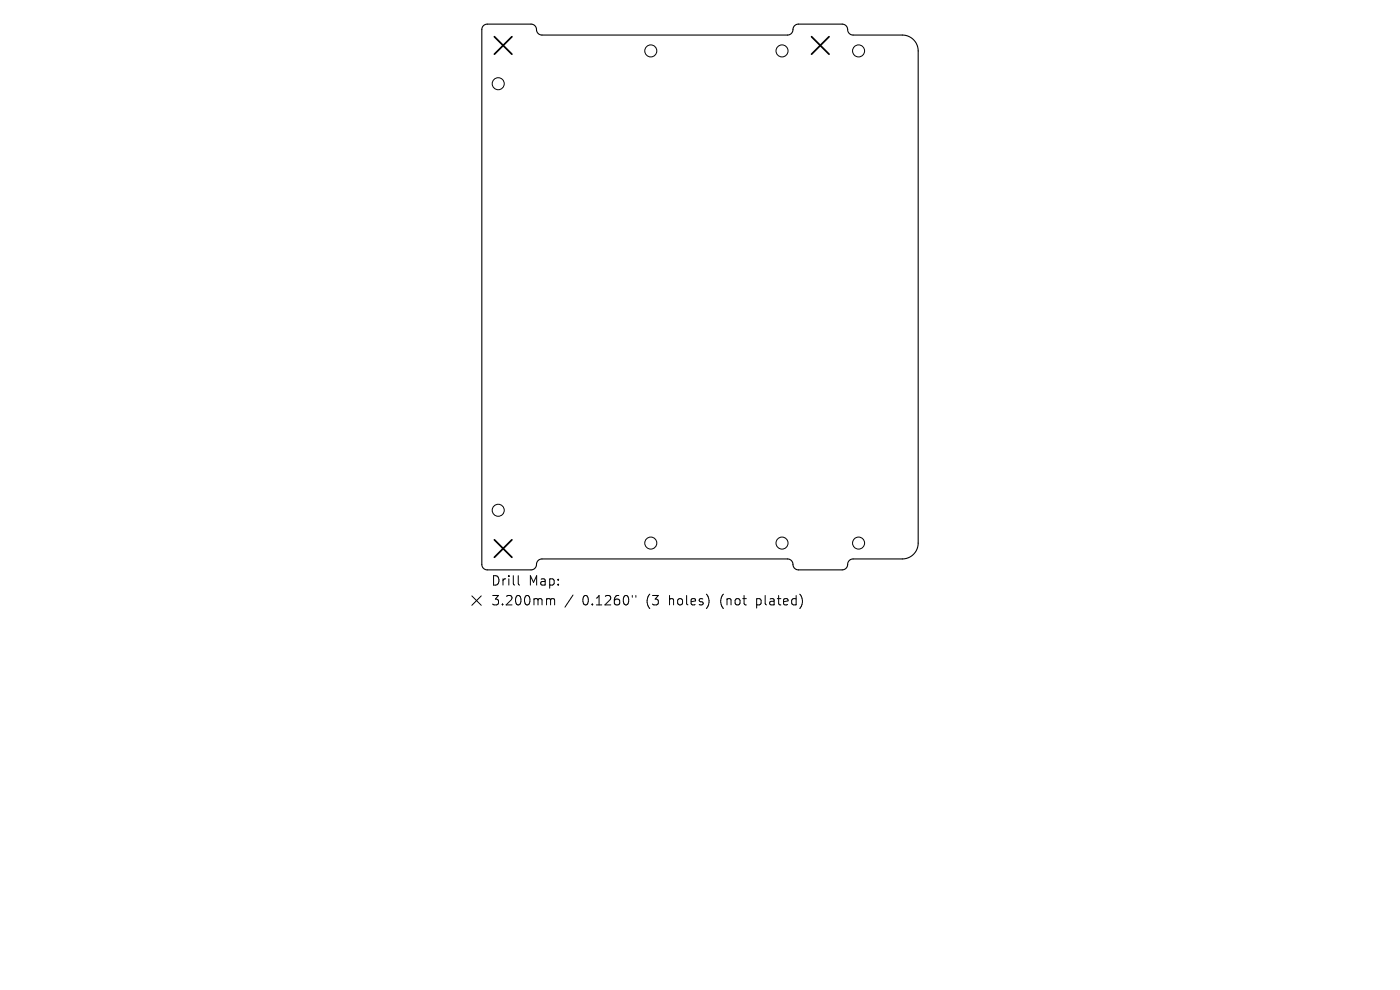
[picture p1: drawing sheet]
<svg xmlns="http://www.w3.org/2000/svg" width="297mm" height="210mm" viewBox="0 0 297 210" stroke-linecap="round" stroke-linejoin="round" font-family="sans-serif">
<defs><g id="words">
<g font-size="2.8">
<text x="104.1" y="124.5">Drill</text>
<text x="112.1" y="124.5">Map:</text>
<text x="104.1" y="128.7">3.200mm</text>
<text x="123.5" y="128.7">0.1260&quot;</text>
<text x="137.3" y="128.7">(3</text>
<text x="142.2" y="128.7">holes)</text>
<text x="153.3" y="128.7">(not</text>
<text x="161.1" y="128.7">plated)</text>
</g>
</g></defs>
<path d="M102.6 5.5l.8-.4h9.3a1.34 1.34 0 0 1 1.2 1.6l.4 .5 .7 .2h52.1a1.34 1.34 0 0 0 1.2-1.5l.3-.5 .7-.3h9.4a1.34 1.34 0 0 1 1.2 1.6l.4 .5 .6 .2h10.5a3.4 3.4 0 0 1 3.4 3.4v104.4a3.4 3.4 0 0 1-3.4 3.4h-10.4a1.34 1.34 0 0 0-1.2 1.5l-.4 .5-.6 .3h-9.4a1.34 1.34 0 0 1-1.2-1.6l-.5-.5-.6-.2h-52.1a1.34 1.34 0 0 0-1.3 1.5l-.3 .5-.6 .3h-9.4a1.16 1.16 0 0 1-1.2-1.2v-113.4z" fill="none" stroke="#000" stroke-width=".23"/>
<g fill="none" stroke="#000" stroke-width=".21">
<path d="M100.1 126.4l2 2M102.1 126.4l-2 2M109.9 122.1v1.7l.3 .3M116.2 127h.3l.3 .3M116.8 127.3l.3-.3 .5 .1 .1 1.2M116.8 127.3v1M121.6 126.2l-1.8 2.6M134.1 126.3v.4M134.9 126.3v.4"/>
<circle cx="105.7" cy="17.8" r="1.28"/>
<circle cx="138.1" cy="10.8" r="1.28"/>
<circle cx="165.9" cy="10.8" r="1.28"/>
<circle cx="182.1" cy="10.8" r="1.28"/>
<circle cx="105.7" cy="108.2" r="1.28"/>
<circle cx="138.1" cy="115.2" r="1.28"/>
<circle cx="165.9" cy="115.2" r="1.28"/>
<circle cx="182.1" cy="115.2" r="1.28"/>
</g>
<path d="M104.9 7.8l3.7 3.7M108.6 7.8l-3.7 3.7M172.2 7.8l3.7 3.7M175.9 7.8l-3.7 3.7M104.9 114.5l3.7 3.7M108.6 114.5l-3.7 3.7" fill="none" stroke="#000" stroke-width=".37"/>
<use href="#words"/>
</svg>
